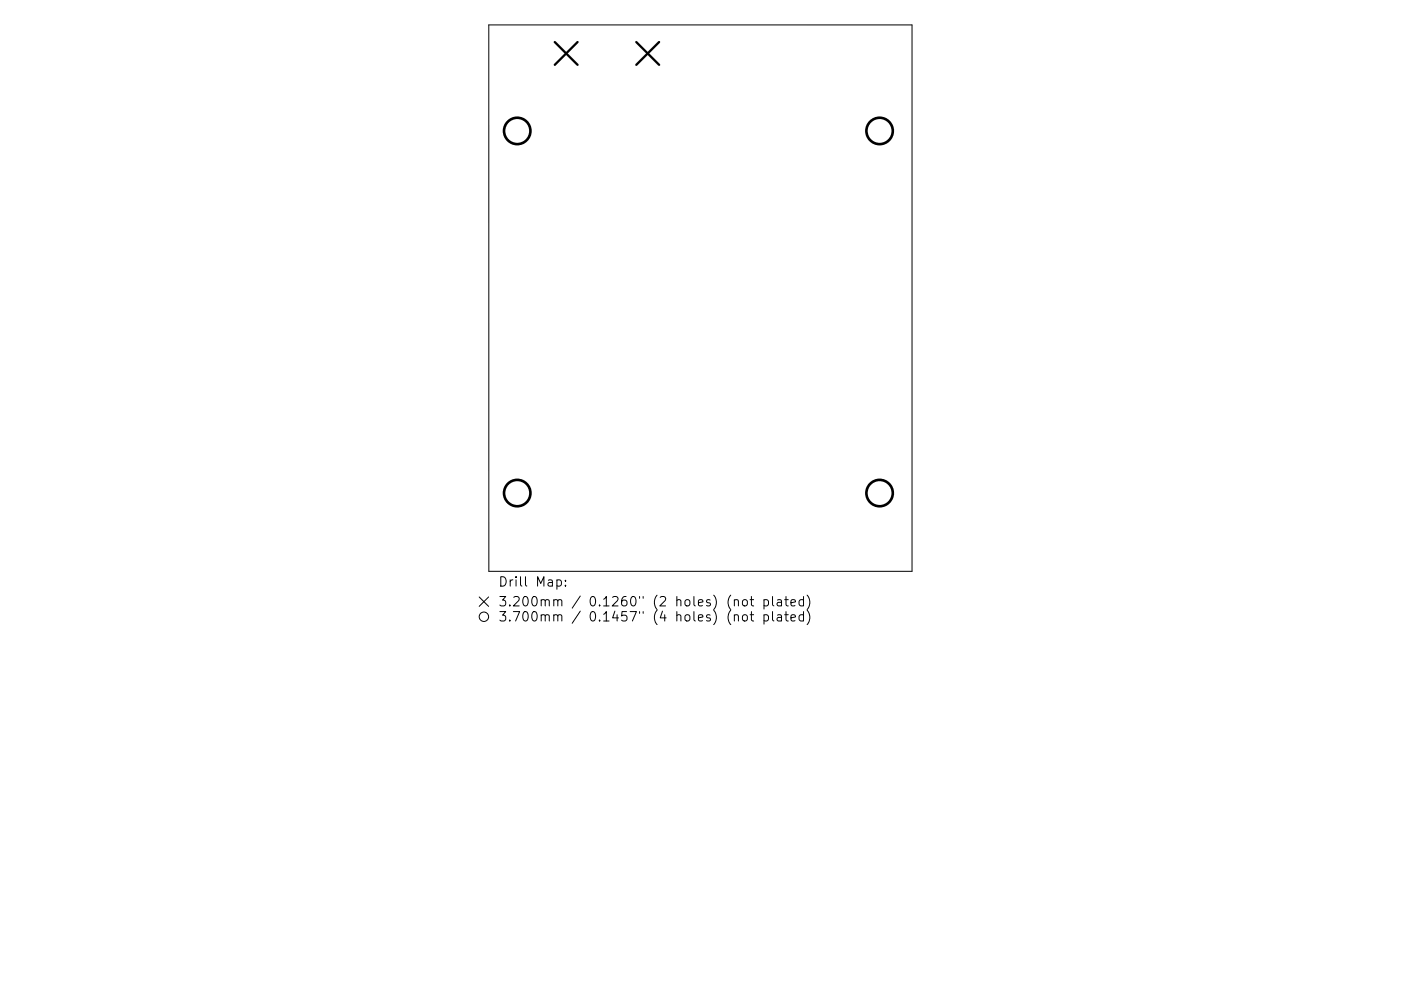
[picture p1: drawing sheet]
<svg xmlns="http://www.w3.org/2000/svg" width="297mm" height="210mm" viewBox="0 0 297 210" stroke-linecap="round" stroke-linejoin="round" font-family="sans-serif">
<defs><g id="words">
<g font-size="2.8">
<text x="105.6" y="124.5">Drill Map:</text>
<text x="105.6" y="128.7">3.200mm / 0.1260&quot; (2 holes) (not plated)</text>
<text x="105.6" y="131.9">3.700mm / 0.1457&quot; (4 holes) (not plated)</text>
</g>
</g></defs>
<g fill="none" stroke="#000" stroke-width=".21">
<path d="M103.6 5.3h89.8v115.9h-89.8zM101.6 126.7l2 2M103.6 126.7l-2 2M118.1 123.1l.5-.1 .4 .4v.6l-.2 .3h-.7M119.9 124.2v.2M119.9 123.1v.2M155.7 127.4l.3-.2 .5 .1 .1 1.3M155.7 130.6l.3-.2 .5 .1 .1 1.3M157.5 127.4l.3-.2a.54 .54 0 0 1 .7 .4l-.1 .8a.54 .54 0 0 1-.6 .2 .54 .54 0 0 1-.4-.4zM157.5 130.6l.1-.1a.54 .54 0 0 1 .9 .3l-.1 .8a.54 .54 0 0 1-.6 .2 .54 .54 0 0 1-.4-.4zM159 127.2h.8M159 130.4h.8"/>
<path d="M159.3 126.6v1.7l.1 .2 .4 .1M159.3 129.8v1.7l.1 .2 .4 .1M162 127.3l.6-.1 .3 .4v.6l-.2 .3h-.7M162 130.5l.6-.1 .3 .4v.6l-.2 .3h-.7M162 127.2v2M162 130.4v2M163.8 126.6v1.7l.3 .3M163.8 129.8v1.7l.3 .3M164.8 127.3h.8l.1 1.3M164.8 130.5h.8l.1 1.3M165.7 127.7l-.7 .1a.39 .39 0 0 0-.3 .4 .39 .39 0 0 0 .3 .4l.7-.1M165.7 130.9l-.7 .1a.39 .39 0 0 0-.3 .4 .39 .39 0 0 0 .3 .4l.7-.1"/>
<path d="M166.4 127.2h.7M166.4 130.4h.7M166.6 126.6v1.7l.1 .2 .4 .1M166.6 129.8v1.7l.1 .2 .4 .1M167.7 127.9l.9-.2v-.4l-.6-.1-.3 .3 .1 1h.8M167.7 131.1l.9-.2v-.4l-.6-.1-.3 .3 .1 1h.8M170.4 127.3l-.6-.1-.4 .4v.6l.2 .3h.8M170.4 130.5l-.6-.1-.4 .4v.6l.2 .3h.8M170.4 126.6v2M170.4 129.8v2M171.1 126.3a2.29 2.29 0 0 1 0 3M171.1 129.5a2.29 2.29 0 0 1 0 3"/>
<circle cx="102.6" cy="130.9" r="1"/>
</g>
<path d="M117.6 8.9l4.9 4.9M122.5 8.9l-4.9 4.9M134.9 8.9l4.8 4.9M139.7 8.9l-4.8 4.9" fill="none" stroke="#000" stroke-width=".48"/>
<g fill="none" stroke="#000" stroke-width=".56">
<circle cx="109.7" cy="27.8" r="2.8"/>
<circle cx="186.5" cy="27.8" r="2.8"/>
<circle cx="109.7" cy="104.6" r="2.8"/>
<circle cx="186.5" cy="104.6" r="2.8"/>
</g>
<use href="#words"/>
</svg>
